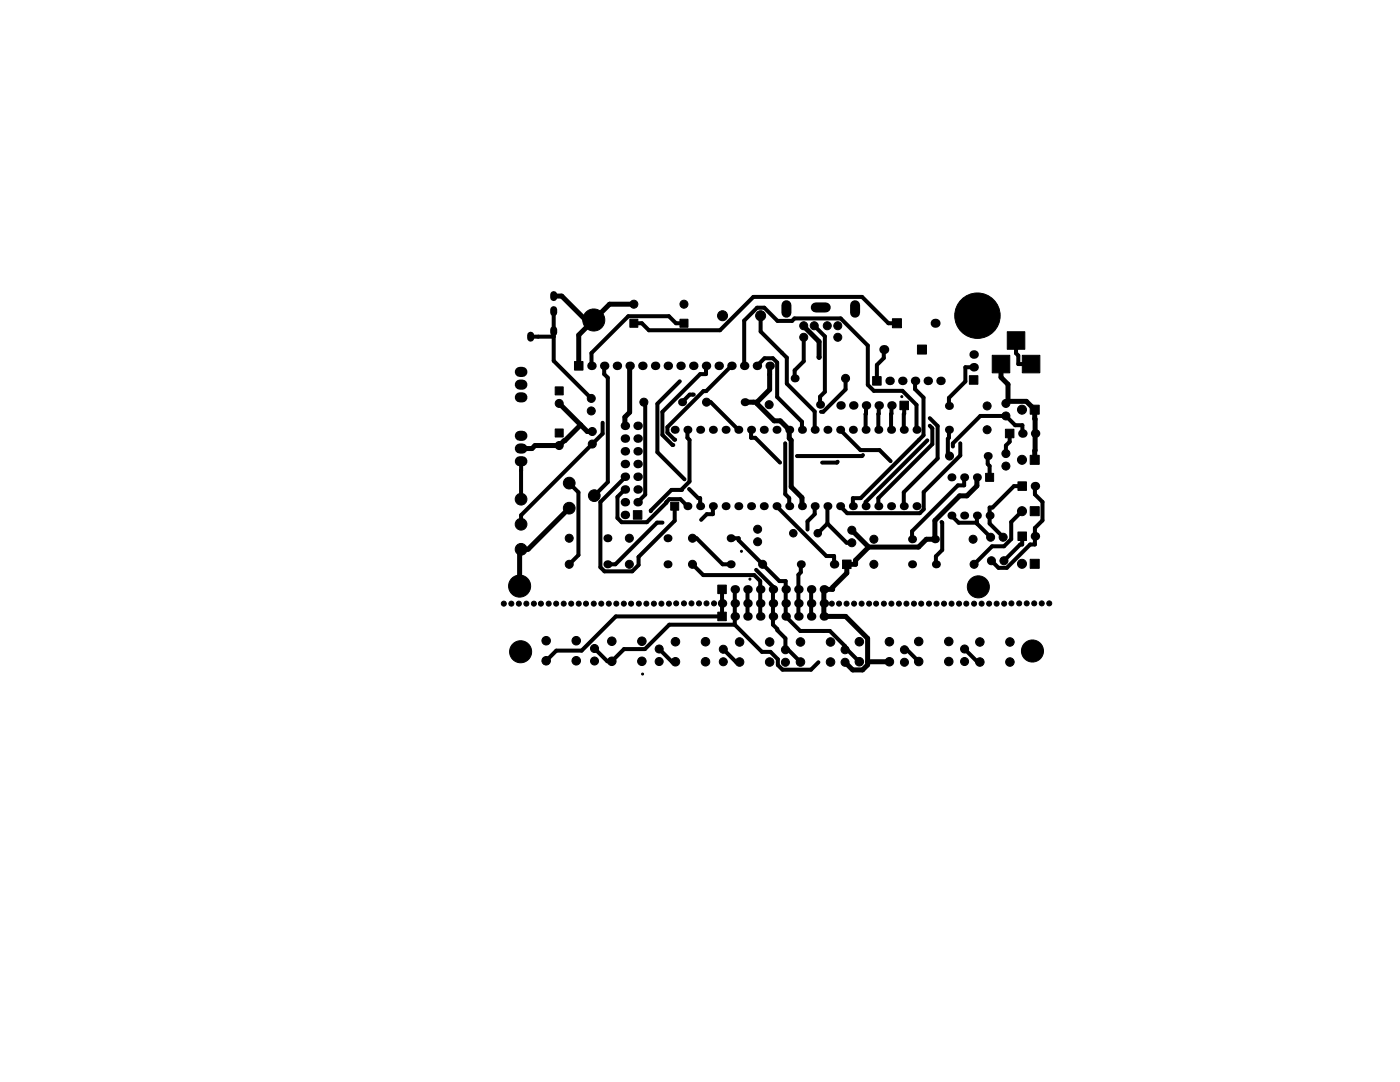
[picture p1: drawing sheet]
<svg xmlns="http://www.w3.org/2000/svg" width="279mm" height="216mm" viewBox="0 0 279 216" stroke-linecap="round" stroke-linejoin="round" font-family="sans-serif">
<g fill="#000">
<circle cx="118" cy="73" r=".85"/>
<circle cx="120.6" cy="73" r=".85"/>
<circle cx="123.1" cy="73" r=".85"/>
<circle cx="125.7" cy="73" r=".85"/>
<circle cx="128.2" cy="73" r=".85"/>
<circle cx="130.7" cy="73" r=".85"/>
<circle cx="133.3" cy="73" r=".85"/>
<circle cx="135.8" cy="73" r=".85"/>
<circle cx="138.3" cy="78.7" r=".4"/>
<circle cx="138.4" cy="73" r=".85"/>
<circle cx="140.9" cy="73" r=".85"/>
<circle cx="143.4" cy="73" r=".85"/>
<circle cx="146" cy="73" r=".85"/>
<circle cx="148.5" cy="73" r=".85"/>
<circle cx="151.1" cy="73" r=".85"/>
<circle cx="153.6" cy="73" r=".85"/>
<circle cx="158.6" cy="75.5" r=".8"/>
<circle cx="176.4" cy="69.7" r=".9"/>
<circle cx="177.5" cy="76" r=".85"/>
<circle cx="180.1" cy="76" r=".85"/>
<circle cx="182.6" cy="76" r=".85"/>
<circle cx="185.2" cy="76" r=".85"/>
<circle cx="186.6" cy="64.5" r=".9"/>
<circle cx="187.7" cy="76" r=".85"/>
<circle cx="194.3" cy="73.3" r=".85"/>
<circle cx="194.3" cy="70.7" r=".85"/>
<circle cx="124.7" cy="92.6" r=".85"/>
<circle cx="124.7" cy="90.1" r=".85"/>
<circle cx="124.7" cy="97.7" r=".85"/>
<circle cx="124.7" cy="95.1" r=".85"/>
<circle cx="124.7" cy="87.5" r=".85"/>
<circle cx="124.7" cy="85" r=".85"/>
<circle cx="127.2" cy="95.1" r=".85"/>
<circle cx="127.2" cy="85" r=".85"/>
<circle cx="127.2" cy="92.6" r=".85"/>
<circle cx="127.2" cy="87.5" r=".85"/>
<circle cx="127.2" cy="90.1" r=".85"/>
<circle cx="127.2" cy="97.7" r=".85"/>
<circle cx="134.6" cy="85.8" r=".8"/>
<circle cx="135.9" cy="97.8" r=".4"/>
<circle cx="136.1" cy="80.3" r=".8"/>
<circle cx="137.2" cy="85.8" r=".8"/>
<circle cx="139.7" cy="85.8" r=".8"/>
<circle cx="142.3" cy="85.8" r=".8"/>
<circle cx="144.8" cy="85.8" r=".8"/>
<circle cx="147.3" cy="85.8" r=".8"/>
<circle cx="148.6" cy="80.3" r=".8"/>
<circle cx="149.9" cy="85.8" r=".8"/>
<circle cx="152.4" cy="85.8" r=".8"/>
<circle cx="155" cy="85.8" r=".8"/>
<circle cx="157.5" cy="85.8" r=".8"/>
<circle cx="160" cy="85.8" r=".8"/>
<circle cx="162.6" cy="85.8" r=".8"/>
<circle cx="163.7" cy="80.7" r=".8"/>
<circle cx="165.1" cy="85.8" r=".8"/>
<circle cx="167.7" cy="85.8" r=".8"/>
<circle cx="167.7" cy="80.9" r=".85"/>
<circle cx="170.2" cy="85.8" r=".8"/>
<circle cx="170.3" cy="80.9" r=".85"/>
<circle cx="172.7" cy="85.8" r=".8"/>
<circle cx="172.8" cy="80.9" r=".85"/>
<circle cx="175.3" cy="85.8" r=".8"/>
<circle cx="175.4" cy="80.9" r=".85"/>
<circle cx="177.8" cy="85.8" r=".8"/>
<circle cx="177.9" cy="80.9" r=".85"/>
<circle cx="180.4" cy="85.8" r=".8"/>
<circle cx="182.9" cy="85.8" r=".8"/>
<circle cx="189.4" cy="81" r=".8"/>
<circle cx="189.4" cy="85.7" r=".8"/>
<circle cx="189.9" cy="95.3" r=".8"/>
<circle cx="192.4" cy="95.3" r=".8"/>
<circle cx="195" cy="95.3" r=".8"/>
<circle cx="197.1" cy="91" r=".8"/>
<circle cx="204" cy="86.5" r=".85"/>
<circle cx="206.5" cy="97" r=".85"/>
<circle cx="206.6" cy="86.5" r=".85"/>
<circle cx="121.2" cy="107.4" r=".8"/>
<circle cx="121.2" cy="112.6" r=".8"/>
<circle cx="124.7" cy="100.2" r=".85"/>
<circle cx="124.7" cy="102.8" r=".85"/>
<circle cx="127.2" cy="100.2" r=".85"/>
<circle cx="133.2" cy="112.6" r=".8"/>
<circle cx="133.2" cy="107.4" r=".8"/>
<circle cx="137.2" cy="101" r=".8"/>
<circle cx="139.7" cy="101" r=".8"/>
<circle cx="142.3" cy="101" r=".8"/>
<circle cx="144.8" cy="101" r=".8"/>
<circle cx="145.8" cy="107.4" r=".8"/>
<circle cx="145.8" cy="112.6" r=".8"/>
<circle cx="146.6" cy="117.6" r=".85"/>
<circle cx="147.3" cy="101" r=".8"/>
<circle cx="149.2" cy="117.6" r=".85"/>
<circle cx="149.9" cy="101" r=".8"/>
<circle cx="151.7" cy="117.6" r=".85"/>
<circle cx="152.4" cy="101" r=".8"/>
<circle cx="154.3" cy="117.6" r=".85"/>
<circle cx="155" cy="101" r=".8"/>
<circle cx="156.8" cy="117.6" r=".85"/>
<circle cx="157.5" cy="101" r=".8"/>
<circle cx="159.3" cy="117.6" r=".85"/>
<circle cx="159.8" cy="112.6" r=".8"/>
<circle cx="160" cy="101" r=".8"/>
<circle cx="161.9" cy="117.6" r=".85"/>
<circle cx="162.6" cy="101" r=".8"/>
<circle cx="164.4" cy="117.6" r=".85"/>
<circle cx="165.1" cy="101" r=".8"/>
<circle cx="166.5" cy="112.6" r=".85"/>
<circle cx="167.7" cy="101" r=".8"/>
<circle cx="170.2" cy="101" r=".8"/>
<circle cx="172.7" cy="101" r=".8"/>
<circle cx="175.3" cy="101" r=".8"/>
<circle cx="177.8" cy="101" r=".8"/>
<circle cx="180.4" cy="101" r=".8"/>
<circle cx="182" cy="107.6" r=".8"/>
<circle cx="182" cy="112.6" r=".8"/>
<circle cx="182.9" cy="101" r=".8"/>
<circle cx="186.6" cy="107.6" r=".8"/>
<circle cx="186.8" cy="112.6" r=".8"/>
<circle cx="189.9" cy="102.9" r=".8"/>
<circle cx="192.4" cy="102.9" r=".8"/>
<circle cx="195" cy="102.9" r=".8"/>
<circle cx="197.5" cy="102.9" r=".8"/>
<circle cx="206.5" cy="107" r=".85"/>
<circle cx="144.1" cy="120.4" r=".85"/>
<circle cx="146.6" cy="123" r=".85"/>
<circle cx="146.6" cy="120.4" r=".85"/>
<circle cx="149.2" cy="123" r=".85"/>
<circle cx="149.2" cy="120.4" r=".85"/>
<circle cx="151.7" cy="123" r=".85"/>
<circle cx="151.7" cy="120.4" r=".85"/>
<circle cx="154.3" cy="120.4" r=".85"/>
<circle cx="154.3" cy="123" r=".85"/>
<circle cx="156.8" cy="123" r=".85"/>
<circle cx="156.8" cy="120.4" r=".85"/>
<circle cx="159.3" cy="123" r=".85"/>
<circle cx="159.3" cy="120.4" r=".85"/>
<circle cx="161.9" cy="123" r=".85"/>
<circle cx="161.9" cy="120.4" r=".85"/>
<circle cx="164.4" cy="123" r=".85"/>
<circle cx="164.4" cy="120.4" r=".85"/>
</g>
<g fill="#000" stroke="#000" stroke-width=".2">
<path d="M110.8 77.2h1.6v1.6h-1.6zM114.7 72.1h1.7v1.7h-1.7zM125.7 63.7h1.6v1.6h-1.6zM135.7 63.7h1.6v1.6h-1.6zM174.2 75.1h1.7v1.7h-1.7zM178.1 63.6h1.8v1.8h-1.8zM183.1 68.9h1.8v1.8h-1.8zM193.5 75h1.7v1.7h-1.7zM198 70.9h3.5v3.5h-3.5zM201 66.2h3.5v3.5h-3.5zM204 70.9h3.5v3.5h-3.5zM110.8 85.6h1.6v1.6h-1.6z"/>
<path d="M179.6 80h1.7v1.7h-1.7zM196.7 94.4h1.6v1.7h-1.6zM200.7 85.7h1.7v1.7h-1.7zM203.1 96.1h1.7v1.7h-1.7zM205.6 80.8h1.8v1.9h-1.8zM205.6 90.8h1.8v1.9h-1.8zM126.4 101.9h1.7v1.7h-1.7zM133.9 100.2h1.6v1.6h-1.6zM143.2 116.8h1.7v1.7h-1.7zM168.2 111.8h1.7v1.7h-1.7zM203.1 106.1h1.7v1.7h-1.7zM205.6 101.1h1.8v1.8h-1.8z"/>
<path d="M205.6 111.6h1.8v1.8h-1.8zM143.2 122.2h1.7v1.6h-1.7z"/>
<circle cx="118" cy="79.5" r=".8"/>
<circle cx="118.5" cy="63.9" r="2.2"/>
<circle cx="126.5" cy="60.7" r=".8"/>
<circle cx="135.7" cy="76.1" r=".2"/>
<circle cx="136.5" cy="60.7" r=".8"/>
<circle cx="138.3" cy="78.7" r=".2"/>
<circle cx="144.2" cy="63" r="1"/>
<circle cx="151.8" cy="63" r="1"/>
<circle cx="156" cy="70.4" r=".2"/>
<circle cx="160.4" cy="65" r=".8"/>
<circle cx="160.4" cy="67.3" r=".8"/>
<circle cx="162.5" cy="65" r=".8"/>
<circle cx="163.5" cy="71.3" r=".4"/>
<circle cx="165.1" cy="65" r=".8"/>
<circle cx="167.2" cy="65" r=".8"/>
<circle cx="167.2" cy="67.3" r=".8"/>
<circle cx="168.7" cy="75.5" r=".8"/>
<circle cx="180" cy="79.2" r=".2"/>
<circle cx="195.1" cy="63" r="4.5"/>
<circle cx="104" cy="99.6" r="1.17"/>
<circle cx="111.6" cy="80.5" r=".8"/>
<circle cx="111.6" cy="88.9" r=".8"/>
<circle cx="113.6" cy="96.4" r="1.17"/>
<circle cx="118" cy="82" r=".8"/>
<circle cx="118.2" cy="86.1" r=".8"/>
<circle cx="118.2" cy="88.6" r=".8"/>
<circle cx="118.6" cy="98.9" r="1.17"/>
<circle cx="120.3" cy="84.4" r=".2"/>
<circle cx="128.5" cy="80.2" r=".8"/>
<circle cx="134.4" cy="88.8" r=".2"/>
<circle cx="134.7" cy="87.7" r=".2"/>
<circle cx="136.6" cy="95.6" r=".2"/>
<circle cx="137.5" cy="97.6" r=".2"/>
<circle cx="141" cy="80.2" r=".8"/>
<circle cx="153.5" cy="80.7" r=".8"/>
<circle cx="155.7" cy="92.3" r=".2"/>
<circle cx="156.7" cy="88.5" r=".2"/>
<circle cx="159.1" cy="91" r=".2"/>
<circle cx="163.9" cy="82.2" r=".2"/>
<circle cx="164.1" cy="92.3" r=".2"/>
<circle cx="167.2" cy="92.1" r=".2"/>
<circle cx="172.2" cy="90.8" r=".2"/>
<circle cx="177.7" cy="92" r=".2"/>
<circle cx="183.4" cy="87.8" r=".2"/>
<circle cx="185.1" cy="87.9" r=".2"/>
<circle cx="185.6" cy="83.4" r=".2"/>
<circle cx="185.6" cy="85" r=".2"/>
<circle cx="189.5" cy="91" r=".8"/>
<circle cx="190.2" cy="89.1" r=".2"/>
<circle cx="191.6" cy="88.5" r=".2"/>
<circle cx="197" cy="85.7" r=".8"/>
<circle cx="197" cy="81" r=".8"/>
<circle cx="200.7" cy="80.5" r=".8"/>
<circle cx="200.7" cy="90.5" r=".8"/>
<circle cx="200.7" cy="93" r=".8"/>
<circle cx="200.7" cy="83" r=".8"/>
<circle cx="204" cy="91.7" r=".9"/>
<circle cx="204" cy="81.7" r=".9"/>
<circle cx="103.7" cy="116.9" r="2.2"/>
<circle cx="104" cy="109.6" r="1.17"/>
<circle cx="104" cy="104.6" r="1.17"/>
<circle cx="113.6" cy="107.4" r=".8"/>
<circle cx="113.6" cy="112.6" r=".8"/>
<circle cx="113.6" cy="101.4" r="1.17"/>
<circle cx="125.6" cy="107.4" r=".8"/>
<circle cx="125.6" cy="112.6" r=".8"/>
<circle cx="129.9" cy="102" r=".2"/>
<circle cx="132.2" cy="104.3" r=".2"/>
<circle cx="138.2" cy="107.4" r=".8"/>
<circle cx="138.2" cy="112.6" r=".8"/>
<circle cx="139.9" cy="103.7" r=".2"/>
<circle cx="148" cy="110" r=".2"/>
<circle cx="149.7" cy="115.6" r=".2"/>
<circle cx="150.9" cy="113.7" r=".2"/>
<circle cx="151.2" cy="108.1" r=".8"/>
<circle cx="151.2" cy="105.6" r=".8"/>
<circle cx="152.2" cy="112.6" r=".8"/>
<circle cx="158.3" cy="106.4" r=".75"/>
<circle cx="161.2" cy="105.7" r=".2"/>
<circle cx="163.2" cy="106.4" r=".75"/>
<circle cx="170" cy="105.8" r=".8"/>
<circle cx="170" cy="108.3" r=".8"/>
<circle cx="174.4" cy="112.6" r=".8"/>
<circle cx="174.4" cy="107.6" r=".8"/>
<circle cx="187.9" cy="104.2" r=".2"/>
<circle cx="194.2" cy="107.6" r=".8"/>
<circle cx="194.4" cy="112.6" r=".8"/>
<circle cx="195.2" cy="117.1" r="2.2"/>
<circle cx="197.7" cy="107.2" r=".8"/>
<circle cx="197.9" cy="111.9" r=".8"/>
<circle cx="200.2" cy="107.2" r=".8"/>
<circle cx="200.4" cy="111.9" r=".8"/>
<circle cx="204" cy="102" r=".9"/>
<circle cx="204" cy="112.5" r=".9"/>
<circle cx="100.6" cy="120.4" r=".5"/>
<circle cx="102" cy="120.4" r=".5"/>
<circle cx="103.6" cy="120.4" r=".5"/>
<circle cx="103.9" cy="130" r="2.2"/>
<circle cx="105" cy="120.4" r=".5"/>
<circle cx="106.6" cy="120.4" r=".5"/>
<circle cx="107.9" cy="120.4" r=".5"/>
<circle cx="109" cy="131.8" r=".85"/>
<circle cx="109" cy="127.8" r=".85"/>
<circle cx="109.5" cy="120.4" r=".5"/>
<circle cx="111" cy="120.4" r=".5"/>
<circle cx="112.5" cy="120.4" r=".5"/>
<circle cx="114" cy="120.4" r=".5"/>
<circle cx="115" cy="131.8" r=".85"/>
<circle cx="115" cy="127.8" r=".85"/>
<circle cx="115.5" cy="120.4" r=".5"/>
<circle cx="117" cy="120.4" r=".5"/>
<circle cx="118.5" cy="120.4" r=".5"/>
<circle cx="118.6" cy="131.9" r=".8"/>
<circle cx="118.6" cy="129.4" r=".8"/>
<circle cx="120" cy="120.4" r=".5"/>
<circle cx="121.5" cy="120.4" r=".5"/>
<circle cx="122.1" cy="131.9" r=".85"/>
<circle cx="122.1" cy="127.9" r=".85"/>
<circle cx="123" cy="120.4" r=".5"/>
<circle cx="124.5" cy="120.4" r=".5"/>
<circle cx="126" cy="120.4" r=".5"/>
<circle cx="127.5" cy="120.4" r=".5"/>
<circle cx="128.1" cy="131.9" r=".85"/>
<circle cx="128.1" cy="127.9" r=".85"/>
<circle cx="128.2" cy="134.5" r=".2"/>
<circle cx="129" cy="120.4" r=".5"/>
<circle cx="130.5" cy="120.4" r=".5"/>
<circle cx="131.5" cy="129.5" r=".8"/>
<circle cx="131.6" cy="132" r=".8"/>
<circle cx="132" cy="120.4" r=".5"/>
<circle cx="133.5" cy="120.4" r=".5"/>
<circle cx="134.8" cy="128" r=".85"/>
<circle cx="134.8" cy="132" r=".85"/>
<circle cx="135" cy="120.4" r=".5"/>
<circle cx="136.5" cy="120.4" r=".5"/>
<circle cx="138" cy="120.4" r=".5"/>
<circle cx="139.5" cy="120.4" r=".5"/>
<circle cx="140.8" cy="128" r=".85"/>
<circle cx="140.8" cy="132" r=".85"/>
<circle cx="141" cy="120.4" r=".5"/>
<circle cx="142.5" cy="120.4" r=".5"/>
<circle cx="144.3" cy="129.5" r=".8"/>
<circle cx="144.3" cy="132" r=".8"/>
<circle cx="147.6" cy="132.1" r=".85"/>
<circle cx="147.6" cy="128.1" r=".85"/>
<circle cx="153.6" cy="132.1" r=".85"/>
<circle cx="153.6" cy="128.1" r=".85"/>
<circle cx="155.1" cy="125.8" r=".2"/>
<circle cx="156.7" cy="132.1" r=".8"/>
<circle cx="156.7" cy="129.6" r=".8"/>
<circle cx="159.8" cy="132.1" r=".85"/>
<circle cx="159.8" cy="128.1" r=".85"/>
<circle cx="163.3" cy="132.2" r=".2"/>
<circle cx="164.3" cy="125.9" r=".2"/>
<circle cx="165.8" cy="132.1" r=".85"/>
<circle cx="165.8" cy="128.1" r=".85"/>
<circle cx="166" cy="120.4" r=".5"/>
<circle cx="167.4" cy="120.4" r=".5"/>
<circle cx="168.6" cy="132.1" r=".8"/>
<circle cx="168.7" cy="129.6" r=".8"/>
<circle cx="168.9" cy="120.4" r=".5"/>
<circle cx="170.4" cy="120.4" r=".5"/>
<circle cx="171.5" cy="128" r=".85"/>
<circle cx="171.5" cy="132" r=".85"/>
<circle cx="172" cy="120.4" r=".5"/>
<circle cx="173.5" cy="120.4" r=".5"/>
<circle cx="174.8" cy="120.4" r=".5"/>
<circle cx="176.4" cy="120.4" r=".5"/>
<circle cx="177.5" cy="128" r=".85"/>
<circle cx="177.5" cy="132" r=".85"/>
<circle cx="177.9" cy="120.4" r=".5"/>
<circle cx="179.4" cy="120.4" r=".5"/>
<circle cx="180.5" cy="132.1" r=".8"/>
<circle cx="180.5" cy="129.6" r=".8"/>
<circle cx="180.9" cy="120.4" r=".5"/>
<circle cx="182.4" cy="120.4" r=".5"/>
<circle cx="183.3" cy="132" r=".85"/>
<circle cx="183.3" cy="128" r=".85"/>
<circle cx="183.8" cy="120.4" r=".5"/>
<circle cx="185.4" cy="120.4" r=".5"/>
<circle cx="186.9" cy="120.4" r=".5"/>
<circle cx="188.4" cy="120.4" r=".5"/>
<circle cx="189.3" cy="132" r=".85"/>
<circle cx="189.3" cy="128" r=".85"/>
<circle cx="189.9" cy="120.4" r=".5"/>
<circle cx="191.4" cy="120.4" r=".5"/>
<circle cx="192.5" cy="129.5" r=".8"/>
<circle cx="192.5" cy="132" r=".8"/>
<circle cx="192.8" cy="120.4" r=".5"/>
<circle cx="194.4" cy="120.4" r=".5"/>
<circle cx="195.5" cy="132.1" r=".85"/>
<circle cx="195.5" cy="128.1" r=".85"/>
<circle cx="195.9" cy="120.4" r=".5"/>
<circle cx="197.4" cy="120.4" r=".5"/>
<circle cx="198.9" cy="120.4" r=".5"/>
<circle cx="200.4" cy="120.4" r=".5"/>
<circle cx="201.5" cy="132.1" r=".85"/>
<circle cx="201.5" cy="128.1" r=".85"/>
<circle cx="201.9" cy="120.4" r=".5"/>
<circle cx="203.4" cy="120.4" r=".5"/>
<circle cx="204.9" cy="120.4" r=".5"/>
<circle cx="206" cy="129.9" r="2.2"/>
<circle cx="206.4" cy="120.4" r=".5"/>
<circle cx="207.9" cy="120.4" r=".5"/>
<circle cx="209.4" cy="120.4" r=".5"/>
</g>
<path d="M103.7 76.7h.6M103.7 74.2h.6M103.7 79.3h.6M156.9 60.9v1.5M162.8 61.3h2M170.6 60.9v1.5M103.7 89.5h.6M103.7 87h.6M103.7 92h.6" fill="none" stroke="#000" stroke-width="2"/>
<path d="M110.5 58.8v.6M105.9 66.9v.6M110.5 61.8v.6M110.5 65.8v.6" fill="none" stroke="#000" stroke-width="1.4"/>
<g fill="none" stroke="#000" stroke-width=".8">
<path d="M105.9 67.2h4.6M110.5 62.1v9.9l7.5 7.5M120.6 73v1.7l.7 .7v20.8l-2.7 2.7M126.5 64.5h1.6l1.4 1.4h14.2l6.6-6.7h21.7l5.3 5.3h1.7M135.7 76.1l-4.5 4.5v9.6l5.4 5.4M136.5 64.5h-1.6l-1.4-1.4h-8.1l-7.4 7.3v2.6M138.3 78.7h-.7l-1.5 1.6M140.9 73v1.7h-1.2l-7.5 7.5v4.6l2 2h.2M146 73l-5.1 5h-.5l-7.2 7.2v1.1l1.5 1.4M148.5 73v-9l2.6-2.6h1.4l2.7 2.6h2.9l.5-.5h9.2l5.4 5.4v7.9l1.2 1.2h5.7l2.8 2.8v5M151.1 73l1.5-1.5h1.6l.9 .8v6.9l4.9 5v1.6M151.8 63v3.2l5.2 5.2v5.2l5.6 5.5v3.7"/>
<path d="M160.4 67.3v4.8l-1.8 1.8v1.6M162.5 65l2.1 2.1v11.1l-.9 .9v1.6M168.7 75.5v2.2l-4.4 4.5h-.4M176.4 69.7v1.7l-1.4 1.4v3.2M182.6 76v1.7l1.7 1.6v7.6l-12.5 12.5h-1.6v1.6M194.3 73.3h-1.6v2.8l-3.3 3.3v1.6M202.8 67.9v2.6l.4 .4v1.7h2.6M104 92v7.6M104 93.9h.1M113.6 96.4l1.8 1.8v12.6l-1.8 1.8M120.3 84.4v2.1l-16.3 16.3v1.8M124.7 95.1v.2l-4.9 4.9v13l.8 .8h5.6l1.2-1.3v-1.6l7.2-7.2v-2.9"/>
<path d="M124.7 97.7l-1.5 1.5v4.2l.9 .8h5l4.5-4.6h2.2l1.4 1.4M128.5 80.3l.3 .2v18.2l-1.6 1.5M137.2 85.8v1.6l.4 .4v8.3l-1.7 1.7h-1.9l-4.1 4.2M137.5 97.6l1.8 1.8h.4v1.6M141 80.3h.8l5.5 5.5M149.9 85.8v1.6h.8l5 4.9M156.7 88.5v10.1l.8 .8v1.6M167.2 92.1l-.2 .2h-2.9M167.7 85.8l4 4h3.8l2.2 2.2M172.2 90.8l-.2 .2h-12.9M172.8 80.9l-.1 4.9M175.4 80.9l-.1 4.9"/>
<path d="M177.9 80.9l-.1 4.9M180.4 80.9v4.9M185.1 87.9l-12.4 12.3v.8M185.6 83.4l1.5 1.6v6.5l-6.7 6.7v2.8M185.6 85l.5 .5v3.1l-10.8 10.8v1.6M189.4 85.7v1.7l-.2 .2v3.1l.3 .3M191.6 88.5v2.4l-7.3 7.3v3.4l-.7 .8h-14.5l-1.4-1.4M192.4 95.3v1.5h-1.2l-9.2 9.2v1.6M197.1 91v1.6l.4 .4v2.3M201.5 86.5v1.6l-.8 .8v1.6M204 97h-1.6l-4.3 4.3h-.6v3.2l2.7 2.7M204 86.5v-1.7h-1.4l-1.9-1.8h-5.1l-5.4 5.5v.6"/>
<path d="M206.5 97v1.7l1.6 1.5v3.6l-1.6 1.6v3.3h-.9l-4.7 4.6h-1.6l-1.4-1.4M132.2 104.3h-1.1l-8.3 8.3h-1.6M138.2 112.6l2.2 2.2h10.1l1.2 1.1v7.1M138.2 107.4h.8l5.2 5.2h1.6M142.3 101v1.6h-1.2l-1.2 1.1M144.1 117.6v5.4h-21.2l-6.8 6.8h-5.1l-2 2M145.8 107.4h1.6v.4l8.2 8.1h1.2v7.1l2.9 2.9h5.9l3 3v.7h.5l2.4 2.5M146.6 117.6v7M149.2 117.6v5.4M150.9 113.7l3.4 3.4v7.5l.8 .9v.3l1.7 1.6v2.2h.5l2.4 2.5M155 101l9.9 9.9h1.6v1.7M159.8 112.6v1.6l-.5 .5v8.3"/>
<path d="M161.9 117.6v5.4M162.6 101v1.6l-1.4 1.4v1.7M165.1 101v3.5M165.1 104.5l-1.9 1.9M165.1 104.5l3.9 3.8h1M187.9 104.2l.1 .1v5.4l-1.2 1.3v1.6M189.9 102.9l1.4 1.4h3.7M195 102.9v1.6M195 104.5h.1M195 104.5l2.7 2.7M204 102l-2.2 2.1v3.5l-1.4 1.4h-2.4l-3.6 3.6M204 107v1.7h-.4l-3.2 3.2"/>
<path d="M131.5 129.5l2.6 2.6h.7M144.3 129.5l2.6 2.6h.7M146.6 124.6h-13l-4.9 4.9h-4.2l-2.4 2.4h-.9l-2.5-2.5M146.6 124.6l5.5 5.5h1.7l1.4 1.4v1.2l1 .9h5.7l1.4-1.4M180.5 129.6h.5l2.3 2.4M192.5 129.5l2.6 2.6h.5"/>
</g>
<g fill="none" stroke="#000" stroke-width="1">
<path d="M110.5 59.1h1.6l5.6 5.6M117.7 64.7l-2.2 2.2v6.1M125.7 73v9.3l-1 .9v1.8M126.5 60.7h-4.9l-3.9 4M153.6 73v4.7l-2.5 2.6M160.4 65l3.1 3.2v3.1M199.8 72.6v2.7l1.4 1.4v3.4M111.6 80.5l5.6 5.6h1M115.9 84.8l-4.3 4.1h-4.8l-.6 .6h-2.2M148.6 80.3h2.5M151.1 80.3v.3l3.4 3.4h1.2l1.8 1.8v1.7l.4 .3v9.3l2.1 2.2v1.7M195 95.3v1.7l-2 1.9h-1.5l-4.9 5v3.7h-1.7l-1.6 1.6h-9.9"/>
<path d="M201.2 80.1l-.5 .4M201.2 80.1h3.6l1.7 1.6v10M113.6 101.4l-8.2 8.2h-1.4l-.3 .3v7M170 105.8l3.4 3.4M173.4 109.2l-2.7 2.6v.8h-1.7v1.8l-2.8 2.8v.4h-1.8v5.4h4.4l4.4 4.4v5.3l-1.1 1h-1.9l-1.6-1.5M173.2 132.1h4.3"/>
</g>
</svg>
